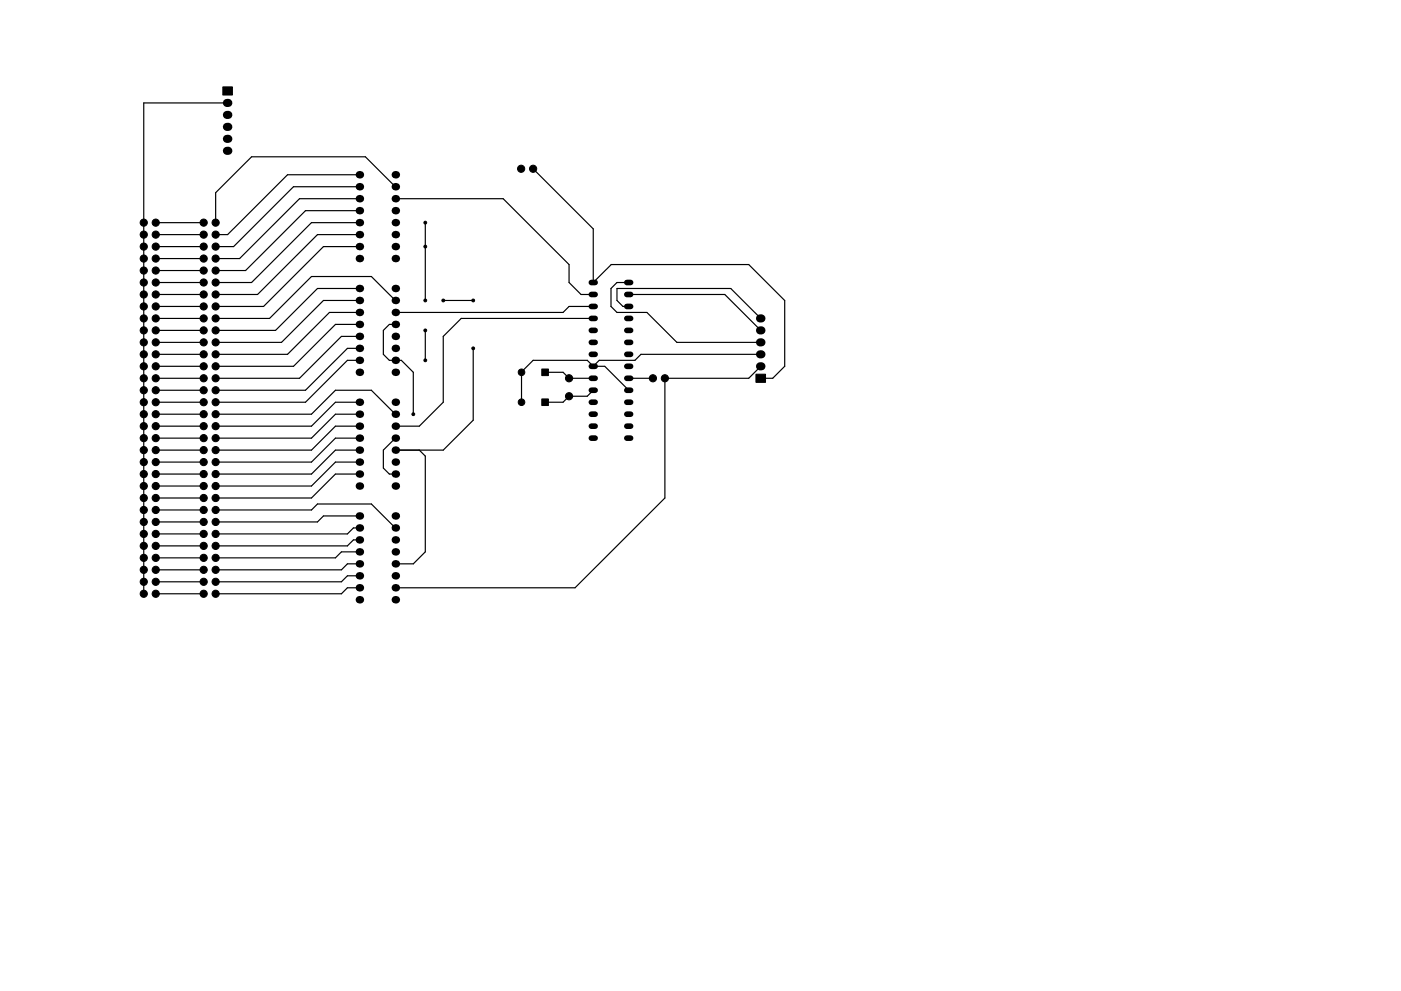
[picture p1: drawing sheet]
<svg xmlns="http://www.w3.org/2000/svg" width="297mm" height="210mm" viewBox="0 0 297 210" stroke-linecap="round" stroke-linejoin="round" font-family="sans-serif">
<g fill="#000" stroke="#000" stroke-width=".21">
<path d="M47.2 18.4h2.1v1.8h-2.1zM114.9 78.3h1.4v1.4h-1.4zM160.3 79.4h2v1.7h-2zM114.9 84.6h1.4v1.4h-1.4z"/>
<circle cx="110.5" cy="35.8" r=".76"/>
<circle cx="113" cy="35.8" r=".76"/>
<circle cx="30.5" cy="59.9" r=".76"/>
<circle cx="30.5" cy="54.9" r=".76"/>
<circle cx="30.5" cy="49.8" r=".76"/>
<circle cx="30.5" cy="47.2" r=".76"/>
<circle cx="30.5" cy="52.3" r=".76"/>
<circle cx="30.5" cy="57.4" r=".76"/>
<circle cx="33" cy="54.9" r=".76"/>
<circle cx="33" cy="57.4" r=".76"/>
<circle cx="33" cy="59.9" r=".76"/>
<circle cx="33" cy="47.2" r=".76"/>
<circle cx="33" cy="49.8" r=".76"/>
<circle cx="33" cy="52.3" r=".76"/>
<circle cx="43.2" cy="54.9" r=".76"/>
<circle cx="43.2" cy="57.4" r=".76"/>
<circle cx="43.2" cy="52.3" r=".76"/>
<circle cx="43.2" cy="47.2" r=".76"/>
<circle cx="43.2" cy="59.9" r=".76"/>
<circle cx="43.2" cy="49.8" r=".76"/>
<circle cx="45.7" cy="57.4" r=".76"/>
<circle cx="45.7" cy="49.8" r=".76"/>
<circle cx="45.7" cy="59.9" r=".76"/>
<circle cx="45.7" cy="47.2" r=".76"/>
<circle cx="45.7" cy="54.9" r=".76"/>
<circle cx="45.7" cy="52.3" r=".76"/>
<circle cx="90.2" cy="47.2" r=".3"/>
<circle cx="90.2" cy="52.3" r=".3"/>
<circle cx="30.5" cy="62.5" r=".76"/>
<circle cx="30.5" cy="72.6" r=".76"/>
<circle cx="30.5" cy="67.6" r=".76"/>
<circle cx="30.5" cy="75.2" r=".76"/>
<circle cx="30.5" cy="77.7" r=".76"/>
<circle cx="30.5" cy="70.1" r=".76"/>
<circle cx="30.5" cy="65" r=".76"/>
<circle cx="33" cy="70.1" r=".76"/>
<circle cx="33" cy="77.7" r=".76"/>
<circle cx="33" cy="75.2" r=".76"/>
<circle cx="33" cy="67.6" r=".76"/>
<circle cx="33" cy="65" r=".76"/>
<circle cx="33" cy="62.5" r=".76"/>
<circle cx="33" cy="72.6" r=".76"/>
<circle cx="43.2" cy="67.6" r=".76"/>
<circle cx="43.2" cy="77.7" r=".76"/>
<circle cx="43.2" cy="70.1" r=".76"/>
<circle cx="43.2" cy="75.2" r=".76"/>
<circle cx="43.2" cy="62.5" r=".76"/>
<circle cx="43.2" cy="65" r=".76"/>
<circle cx="43.2" cy="72.6" r=".76"/>
<circle cx="45.7" cy="72.6" r=".76"/>
<circle cx="45.7" cy="75.2" r=".76"/>
<circle cx="45.7" cy="67.6" r=".76"/>
<circle cx="45.7" cy="70.1" r=".76"/>
<circle cx="45.7" cy="77.7" r=".76"/>
<circle cx="45.7" cy="62.5" r=".76"/>
<circle cx="45.7" cy="65" r=".76"/>
<circle cx="90.2" cy="70.1" r=".3"/>
<circle cx="90.2" cy="76.4" r=".3"/>
<circle cx="90.2" cy="63.7" r=".3"/>
<circle cx="94" cy="63.7" r=".3"/>
<circle cx="100.3" cy="63.7" r=".3"/>
<circle cx="100.3" cy="73.9" r=".3"/>
<circle cx="110.6" cy="79" r=".7"/>
<circle cx="30.5" cy="93" r=".76"/>
<circle cx="30.5" cy="95.5" r=".76"/>
<circle cx="30.5" cy="98" r=".76"/>
<circle cx="30.5" cy="82.8" r=".76"/>
<circle cx="30.5" cy="87.9" r=".76"/>
<circle cx="30.5" cy="90.4" r=".76"/>
<circle cx="30.5" cy="85.3" r=".76"/>
<circle cx="30.5" cy="80.3" r=".76"/>
<circle cx="33" cy="85.3" r=".76"/>
<circle cx="33" cy="93" r=".76"/>
<circle cx="33" cy="95.5" r=".76"/>
<circle cx="33" cy="80.3" r=".76"/>
<circle cx="33" cy="90.4" r=".76"/>
<circle cx="33" cy="98" r=".76"/>
<circle cx="33" cy="82.8" r=".76"/>
<circle cx="33" cy="87.9" r=".76"/>
<circle cx="43.2" cy="80.3" r=".76"/>
<circle cx="43.2" cy="95.5" r=".76"/>
<circle cx="43.2" cy="82.8" r=".76"/>
<circle cx="43.2" cy="87.9" r=".76"/>
<circle cx="43.2" cy="93" r=".76"/>
<circle cx="43.2" cy="98" r=".76"/>
<circle cx="43.2" cy="90.4" r=".76"/>
<circle cx="43.2" cy="85.3" r=".76"/>
<circle cx="45.7" cy="95.5" r=".76"/>
<circle cx="45.7" cy="93" r=".76"/>
<circle cx="45.7" cy="80.3" r=".76"/>
<circle cx="45.7" cy="82.8" r=".76"/>
<circle cx="45.7" cy="87.9" r=".76"/>
<circle cx="45.7" cy="90.4" r=".76"/>
<circle cx="45.7" cy="85.3" r=".76"/>
<circle cx="45.7" cy="98" r=".76"/>
<circle cx="87.6" cy="87.9" r=".3"/>
<circle cx="110.6" cy="85.3" r=".7"/>
<circle cx="120.6" cy="80.3" r=".76"/>
<circle cx="120.6" cy="84.1" r=".76"/>
<circle cx="138.4" cy="80.3" r=".76"/>
<circle cx="141" cy="80.3" r=".76"/>
<circle cx="30.5" cy="110.7" r=".76"/>
<circle cx="30.5" cy="113.3" r=".76"/>
<circle cx="30.5" cy="100.6" r=".76"/>
<circle cx="30.5" cy="105.7" r=".76"/>
<circle cx="30.5" cy="115.8" r=".76"/>
<circle cx="30.5" cy="118.4" r=".76"/>
<circle cx="30.5" cy="108.2" r=".76"/>
<circle cx="30.5" cy="103.1" r=".76"/>
<circle cx="33" cy="115.8" r=".76"/>
<circle cx="33" cy="110.7" r=".76"/>
<circle cx="33" cy="113.3" r=".76"/>
<circle cx="33" cy="108.2" r=".76"/>
<circle cx="33" cy="100.6" r=".76"/>
<circle cx="33" cy="103.1" r=".76"/>
<circle cx="33" cy="105.7" r=".76"/>
<circle cx="33" cy="118.4" r=".76"/>
<circle cx="43.2" cy="110.7" r=".76"/>
<circle cx="43.2" cy="118.4" r=".76"/>
<circle cx="43.2" cy="113.3" r=".76"/>
<circle cx="43.2" cy="103.1" r=".76"/>
<circle cx="43.2" cy="115.8" r=".76"/>
<circle cx="43.2" cy="100.6" r=".76"/>
<circle cx="43.2" cy="105.7" r=".76"/>
<circle cx="43.2" cy="108.2" r=".76"/>
<circle cx="45.7" cy="108.2" r=".76"/>
<circle cx="45.7" cy="103.1" r=".76"/>
<circle cx="45.7" cy="115.8" r=".76"/>
<circle cx="45.7" cy="110.7" r=".76"/>
<circle cx="45.7" cy="113.3" r=".76"/>
<circle cx="45.7" cy="105.7" r=".76"/>
<circle cx="45.7" cy="118.4" r=".76"/>
<circle cx="45.7" cy="100.6" r=".76"/>
<circle cx="30.5" cy="120.9" r=".76"/>
<circle cx="30.5" cy="123.4" r=".76"/>
<circle cx="30.5" cy="126" r=".76"/>
<circle cx="33" cy="126" r=".76"/>
<circle cx="33" cy="120.9" r=".76"/>
<circle cx="33" cy="123.4" r=".76"/>
<circle cx="43.2" cy="126" r=".76"/>
<circle cx="43.2" cy="120.9" r=".76"/>
<circle cx="43.2" cy="123.4" r=".76"/>
<circle cx="45.7" cy="120.9" r=".76"/>
<circle cx="45.7" cy="126" r=".76"/>
<circle cx="45.7" cy="123.4" r=".76"/>
</g>
<g fill="#000">
<circle cx="76.2" cy="37.1" r=".8"/>
<circle cx="76.2" cy="39.6" r=".8"/>
<circle cx="83.8" cy="37.1" r=".8"/>
<circle cx="83.8" cy="39.6" r=".8"/>
<circle cx="76.2" cy="47.2" r=".8"/>
<circle cx="76.2" cy="54.9" r=".8"/>
<circle cx="76.2" cy="42.2" r=".8"/>
<circle cx="76.2" cy="44.7" r=".8"/>
<circle cx="76.2" cy="49.8" r=".8"/>
<circle cx="76.2" cy="52.3" r=".8"/>
<circle cx="83.8" cy="54.9" r=".8"/>
<circle cx="83.8" cy="47.2" r=".8"/>
<circle cx="83.8" cy="44.7" r=".8"/>
<circle cx="83.8" cy="42.2" r=".8"/>
<circle cx="83.8" cy="52.3" r=".8"/>
<circle cx="83.8" cy="49.8" r=".8"/>
<circle cx="76.2" cy="63.7" r=".8"/>
<circle cx="76.2" cy="68.8" r=".8"/>
<circle cx="76.2" cy="76.4" r=".8"/>
<circle cx="76.2" cy="61.2" r=".8"/>
<circle cx="76.2" cy="66.3" r=".8"/>
<circle cx="76.2" cy="71.4" r=".8"/>
<circle cx="76.2" cy="73.9" r=".8"/>
<circle cx="76.2" cy="79" r=".8"/>
<circle cx="83.8" cy="76.4" r=".8"/>
<circle cx="83.8" cy="71.4" r=".8"/>
<circle cx="83.8" cy="61.2" r=".8"/>
<circle cx="83.8" cy="63.7" r=".8"/>
<circle cx="83.8" cy="73.9" r=".8"/>
<circle cx="83.8" cy="68.8" r=".8"/>
<circle cx="83.8" cy="66.3" r=".8"/>
<circle cx="83.8" cy="79" r=".8"/>
<circle cx="76.2" cy="87.9" r=".8"/>
<circle cx="76.2" cy="85.3" r=".8"/>
<circle cx="76.2" cy="98" r=".8"/>
<circle cx="76.2" cy="90.4" r=".8"/>
<circle cx="76.2" cy="95.5" r=".8"/>
<circle cx="76.2" cy="93" r=".8"/>
<circle cx="83.8" cy="85.3" r=".8"/>
<circle cx="83.8" cy="98" r=".8"/>
<circle cx="83.8" cy="90.4" r=".8"/>
<circle cx="83.8" cy="87.9" r=".8"/>
<circle cx="83.8" cy="95.5" r=".8"/>
<circle cx="83.8" cy="93" r=".8"/>
<circle cx="76.2" cy="100.6" r=".8"/>
<circle cx="76.2" cy="112" r=".8"/>
<circle cx="76.2" cy="114.5" r=".8"/>
<circle cx="76.2" cy="103.1" r=".8"/>
<circle cx="76.2" cy="109.5" r=".8"/>
<circle cx="76.2" cy="117.1" r=".8"/>
<circle cx="76.2" cy="119.6" r=".8"/>
<circle cx="83.8" cy="100.6" r=".8"/>
<circle cx="83.8" cy="112" r=".8"/>
<circle cx="83.8" cy="117.1" r=".8"/>
<circle cx="83.8" cy="103.1" r=".8"/>
<circle cx="83.8" cy="119.6" r=".8"/>
<circle cx="83.8" cy="109.5" r=".8"/>
<circle cx="83.8" cy="114.5" r=".8"/>
<circle cx="76.2" cy="124.7" r=".8"/>
<circle cx="76.2" cy="127.2" r=".8"/>
<circle cx="76.2" cy="122.2" r=".8"/>
<circle cx="83.8" cy="127.2" r=".8"/>
<circle cx="83.8" cy="122.2" r=".8"/>
<circle cx="83.8" cy="124.7" r=".8"/>
</g>
<g fill="none" stroke="#000" stroke-width="1.2">
<path d="M125.4 59.9h.8M132.9 59.9h.8M125.4 62.5h.8M125.4 65h.8M125.4 67.6h.8M125.4 70.1h.8M125.4 72.6h.8M125.4 75.2h.8M125.4 77.7h.8M132.9 62.5h.8M132.9 65h.8M132.9 67.6h.8"/>
<path d="M132.9 70.1h.8M132.9 72.6h.8M132.9 75.2h.8M132.9 77.7h.8M125.4 80.3h.8M125.4 82.8h.8M125.4 85.3h.8M125.4 87.9h.8M125.4 90.4h.8M125.4 93h.8M132.9 80.3h.8M132.9 82.8h.8"/>
<path d="M132.9 85.3h.8M132.9 87.9h.8M132.9 90.4h.8M132.9 93h.8"/>
</g>
<path d="M48.1 21.8h.3M48.1 24.4h.3M48.1 26.9h.3M48.1 29.5h.3M48.1 32h.3M161.1 77.7h.3M161.1 75.2h.3M161.1 72.6h.3M161.1 70.1h.3M161.1 67.6h.3" fill="none" stroke="#000" stroke-width="1.7"/>
<g fill="none" stroke="#000" stroke-width=".25">
<path d="M48.3 21.8h-17.8v104.2M76.2 37.1h-15.2l-12.7 12.7h-2.6M76.2 39.6h-14l-12.7 12.7h-3.8M83.8 39.6l-6.3-6.3h-24.2l-7.6 7.6v6.3M113 35.8l12.8 12.8v11.3l3.8-3.8h29.1l7.7 7.6v14l-2.6 2.6h-2.5M33 47.2h10.2M33 49.8h10.2M33 52.3h10.2M33 54.9h10.2M33 57.4h10.2M33 59.9h10.2M76.2 47.2h-10.2l-12.7 12.7h-7.6"/>
<path d="M76.2 49.8h-8.9l-12.7 12.7h-8.9M76.2 52.3h-7.6l-12.7 12.7h-10.2M76.2 42.2h-12.7l-12.7 12.7h-5.1M76.2 44.7h-11.4l-12.7 12.7h-6.4M83.8 42.2h22.9l13.9 13.9v3.8l2.6 2.6h2.6M90.2 47.2v16.5M133.3 59.9h-2.5l-1.3 1.3v3.8l1.3 1.3h6.4l6.3 6.3h17.8M33 67.6h10.2M33 75.2h10.2M33 77.7h10.2M33 70.1h10.2M33 72.6h10.2"/>
<path d="M33 62.5h10.2M33 65h10.2M76.2 71.4h-3.8l-8.9 8.9h-17.8M76.2 76.4h-2.5l-8.9 8.9h-19.1M76.2 66.3h-6.4l-8.8 8.9h-15.3M76.2 68.8h-5.1l-8.9 8.9h-16.5M76.2 61.2h-8.9l-8.9 8.9h-12.7M76.2 63.7h-7.6l-8.9 8.9h-14M76.2 73.9h-2.5l-8.9 8.9h-19.1M83.8 63.7l-5.1-5h-12.7l-8.9 8.9h-11.4M83.8 68.8h-1.3l-1.2 1.3v5.1l1.2 1.2h2.6l2.5 2.6v8.9M90.2 70.1v6.3"/>
<path d="M94 63.7h6.3M100.3 73.9v15.2l-6.3 6.4h-10.2M115.6 79h3.8l1.2 1.3h5.2M125.8 67.6h-28l-3.8 3.8v13.9l-5.1 5.1h-5.1M125.8 77.7l-1.3-1.3h-11.5l-2.4 2.5v6.4M125.8 77.7h2.4l5.1 5.1M125.8 65h-5.2l-1.2 1.3h-35.6M133.3 62.5h20.4l7.6 7.6M133.3 65h-1.2l-1.3-1.3v-2.5h24.1l6.4 6.4M161.3 77.7l-2.6 2.6h-17.7v25.4l-19.1 19h-38.1M161.3 75.2h-25.4l-1.3 1.2h-7.5l-1.3 1.3M33 80.3h10.2"/>
<path d="M33 85.3h10.2M33 82.8h10.2M33 87.9h10.2M33 90.4h10.2M33 93h10.2M33 95.5h10.2M33 98h10.2M45.7 87.9h20.3l5.1-5.1h7.6l5.1 5.1M76.2 85.3h-5.1l-5.1 5.1h-20.3M76.2 87.9h-5.1l-5.1 5.1h-20.3M76.2 90.4h-5.1l-5.1 5.1h-20.3M76.2 93h-5.1l-5.1 5h-20.3"/>
<path d="M76.2 95.5h-5.1l-5.1 5.1h-20.3M76.2 98h-5.1l-5.1 5.1h-20.3M83.8 93l-2.5 2.5v3.8l1.2 1.3h1.3M88.9 95.5l1.3 1.3v20.3l-2.6 2.5h-3.8M125.8 82.8l-1.3 1.3h-3.9l-1.2 1.2h-3.8M133.3 80.3h5.1M33 100.6h10.2M33 103.1h10.2M33 105.7h10.2M33 108.2h10.2M33 110.7h10.2M33 113.3h10.2"/>
<path d="M33 115.8h10.2M33 118.4h10.2M45.7 108.2h20.3l1.3-1.3h11.4l5.1 5.1M76.2 114.5h-1.3l-1.2 1.3h-28M76.2 117.1h-3.8l-1.3 1.3h-25.4M76.2 100.6h-5.1l-5.1 5.1h-20.3M76.2 109.5h-7.6l-1.3 1.2h-21.6M76.2 112h-1.3l-1.2 1.3h-28M76.2 119.6h-2.5l-1.3 1.3h-26.7M33 120.9h10.2M33 123.4h10.2M33 126h10.2"/>
<path d="M76.2 122.2h-2.5l-1.3 1.2h-26.7M76.2 124.7h-2.5l-1.3 1.3h-26.7"/>
</g>
</svg>
